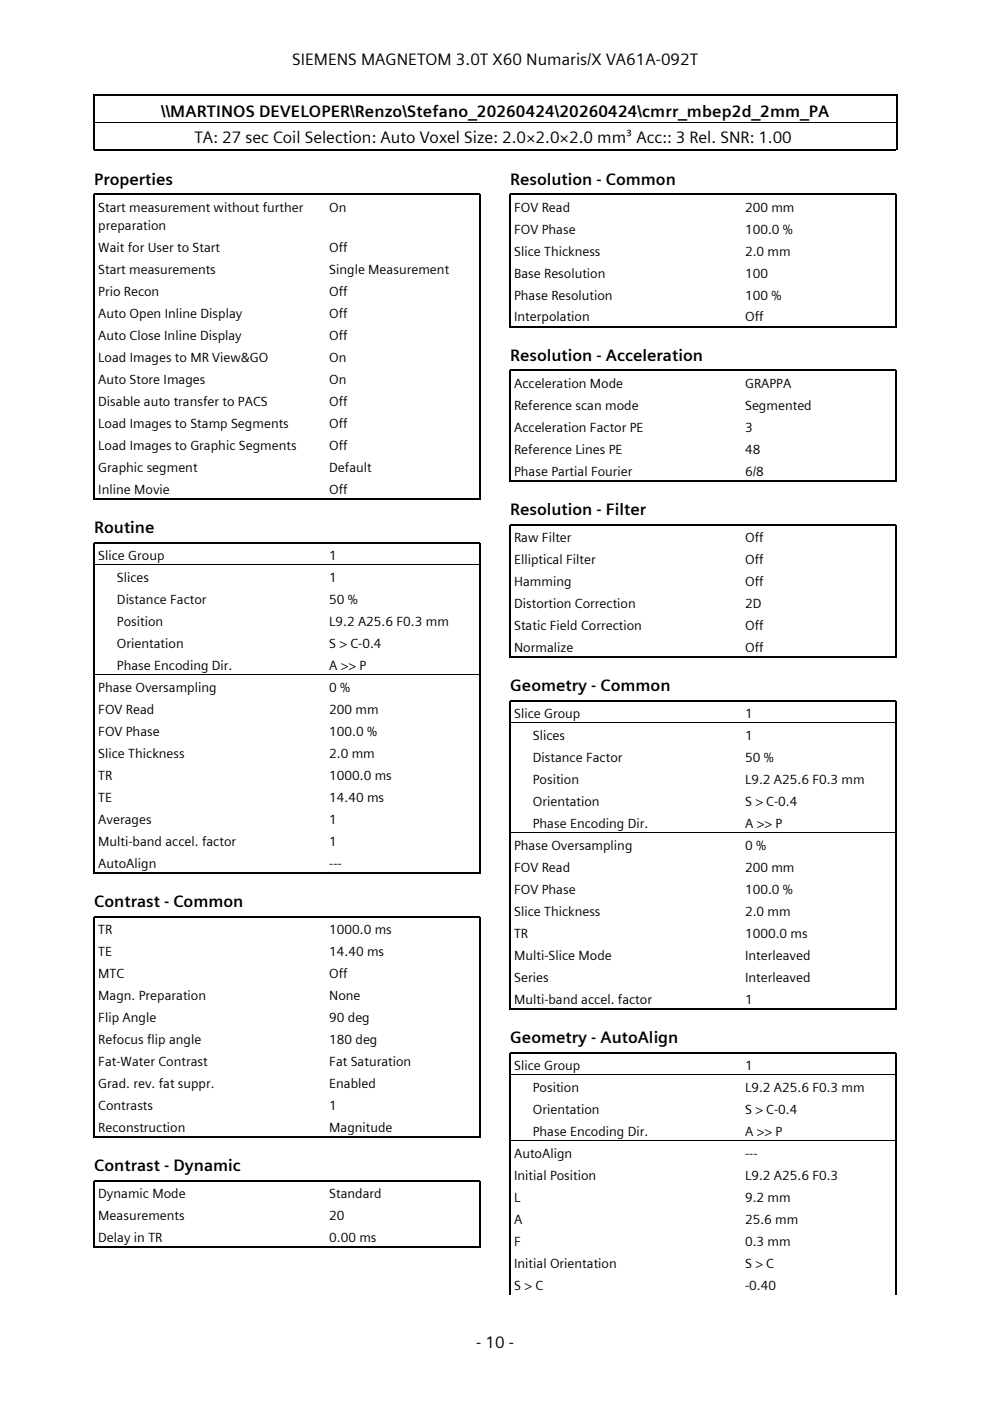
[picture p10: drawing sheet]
<svg xmlns="http://www.w3.org/2000/svg" width="210mm" height="297mm" viewBox="0 0 210 297" stroke-linecap="round" stroke-linejoin="round" font-family="sans-serif">
<defs><g id="words">
<g font-size="3.5">
<text x="61.9" y="13.8">SIEMENS MAGNETOM 3.0T X60 Numaris/X VA61A-092T</text>
<text x="34.2" y="24.7">\\MARTINOS DEVELOPER\Renzo\Stefano_20260424\20260424\cmrr_mbep2d_2mm_PA</text>
<text x="41.2" y="30.4">TA: 27 sec Coil Selection: Auto Voxel Size: 2.0×2.0×2.0 mm³ Acc:: 3 Rel. SNR: 1.00</text>
<text x="20" y="39.2">Properties</text>
<text x="108.2" y="39.2">Resolution - Common</text>
<text x="108.2" y="76.5">Resolution - Acceleration</text>
<text x="20" y="113">Routine</text>
<text x="108.2" y="109.2">Resolution - Filter</text>
<text x="108.2" y="146.6">Geometry - Common</text>
<text x="20" y="192.3">Contrast - Common</text>
<text x="108.2" y="221.2">Geometry - AutoAlign</text>
<text x="20" y="248.3">Contrast - Dynamic</text>
<text x="101" y="285.8">- 10 -</text>
</g>
<g font-size="2.8">
<text x="20.8" y="44.9">Start measurement without further</text>
<text x="69.8" y="44.9">On</text>
<text x="109" y="44.9">FOV Read</text>
<text x="158" y="44.9">200 mm</text>
<text x="20.8" y="48.8">preparation</text>
<text x="20.8" y="53.5">Wait for User to Start</text>
<text x="69.8" y="53.5">Off</text>
<text x="109" y="49.5">FOV Phase</text>
<text x="158" y="49.5">100.0 %</text>
<text x="20.8" y="58.1">Start measurements</text>
<text x="69.8" y="58.1">Single Measurement</text>
<text x="109" y="54.2">Slice Thickness</text>
<text x="109" y="58.8">Base Resolution</text>
<text x="158" y="54.2">2.0 mm</text>
<text x="158" y="58.8">100</text>
<text x="20.8" y="62.8">Prio Recon</text>
<text x="69.8" y="62.8">Off</text>
<text x="109" y="63.5">Phase Resolution</text>
<text x="158" y="63.5">100 %</text>
<text x="20.8" y="67.4">Auto Open Inline Display</text>
<text x="69.8" y="67.4">Off</text>
<text x="109" y="68.1">Interpolation</text>
<text x="158" y="68.1">Off</text>
<text x="20.8" y="72.1">Auto Close Inline Display</text>
<text x="20.8" y="76.8">Load Images to MR View&amp;GO</text>
<text x="69.8" y="72.1">Off</text>
<text x="69.8" y="76.8">On</text>
<text x="20.8" y="81.4">Auto Store Images</text>
<text x="69.8" y="81.4">On</text>
<text x="109" y="82.2">Acceleration Mode</text>
<text x="158" y="82.2">GRAPPA</text>
<text x="20.8" y="86.1">Disable auto transfer to PACS</text>
<text x="69.8" y="86.1">Off</text>
<text x="109" y="86.9">Reference scan mode</text>
<text x="158" y="86.9">Segmented</text>
<text x="20.8" y="90.7">Load Images to Stamp Segments</text>
<text x="20.8" y="95.4">Load Images to Graphic Segments</text>
<text x="69.8" y="90.7">Off</text>
<text x="69.8" y="95.4">Off</text>
<text x="109" y="91.5">Acceleration Factor PE</text>
<text x="158" y="91.5">3</text>
<text x="20.8" y="100">Graphic segment</text>
<text x="69.8" y="100">Default</text>
<text x="109" y="96.2">Reference Lines PE</text>
<text x="109" y="100.9">Phase Partial Fourier</text>
<text x="158" y="96.2">48</text>
<text x="158" y="100.9">6/8</text>
<text x="20.8" y="104.7">Inline Movie</text>
<text x="69.8" y="104.7">Off</text>
<text x="20.8" y="118.8">Slice Group</text>
<text x="69.8" y="118.8">1</text>
<text x="109" y="114.9">Raw Filter</text>
<text x="109" y="119.6">Elliptical Filter</text>
<text x="158" y="114.9">Off</text>
<text x="158" y="119.6">Off</text>
<text x="24.8" y="123.4">Slices</text>
<text x="69.8" y="123.4">1</text>
<text x="109" y="124.2">Hamming</text>
<text x="158" y="124.2">Off</text>
<text x="24.8" y="128.1">Distance Factor</text>
<text x="69.8" y="128.1">50 %</text>
<text x="109" y="128.9">Distortion Correction</text>
<text x="158" y="128.9">2D</text>
<text x="24.8" y="132.7">Position</text>
<text x="24.8" y="137.4">Orientation</text>
<text x="69.8" y="132.7">L9.2 A25.6 F0.3 mm</text>
<text x="69.8" y="137.4">S &gt; C-0.4</text>
<text x="109" y="133.6">Static Field Correction</text>
<text x="158" y="133.6">Off</text>
<text x="24.8" y="142">Phase Encoding Dir.</text>
<text x="69.8" y="142">A &gt;&gt; P</text>
<text x="109" y="138.2">Normalize</text>
<text x="158" y="138.2">Off</text>
<text x="20.8" y="146.7">Phase Oversampling</text>
<text x="69.8" y="146.7">0 %</text>
<text x="20.8" y="151.4">FOV Read</text>
<text x="69.8" y="151.4">200 mm</text>
<text x="109" y="152.3">Slice Group</text>
<text x="158" y="152.3">1</text>
<text x="20.8" y="156">FOV Phase</text>
<text x="20.8" y="160.7">Slice Thickness</text>
<text x="69.8" y="156">100.0 %</text>
<text x="69.8" y="160.7">2.0 mm</text>
<text x="113" y="157">Slices</text>
<text x="113" y="161.6">Distance Factor</text>
<text x="158" y="157">1</text>
<text x="158" y="161.6">50 %</text>
<text x="20.8" y="165.3">TR</text>
<text x="69.8" y="165.3">1000.0 ms</text>
<text x="113" y="166.3">Position</text>
<text x="158" y="166.3">L9.2 A25.6 F0.3 mm</text>
<text x="20.8" y="170">TE</text>
<text x="69.8" y="170">14.40 ms</text>
<text x="113" y="170.9">Orientation</text>
<text x="158" y="170.9">S &gt; C-0.4</text>
<text x="20.8" y="174.6">Averages</text>
<text x="20.8" y="179.3">Multi-band accel. factor</text>
<text x="69.8" y="174.6">1</text>
<text x="69.8" y="179.3">1</text>
<text x="113" y="175.6">Phase Encoding Dir.</text>
<text x="158" y="175.6">A &gt;&gt; P</text>
<text x="20.8" y="184">AutoAlign</text>
<text x="69.8" y="184">---</text>
<text x="109" y="180.3">Phase Oversampling</text>
<text x="109" y="184.9">FOV Read</text>
<text x="158" y="180.3">0 %</text>
<text x="158" y="184.9">200 mm</text>
<text x="109" y="189.6">FOV Phase</text>
<text x="158" y="189.6">100.0 %</text>
<text x="109" y="194.2">Slice Thickness</text>
<text x="158" y="194.2">2.0 mm</text>
<text x="20.8" y="198">TR</text>
<text x="20.8" y="202.7">TE</text>
<text x="69.8" y="198">1000.0 ms</text>
<text x="69.8" y="202.7">14.40 ms</text>
<text x="109" y="198.9">TR</text>
<text x="109" y="203.5">Multi-Slice Mode</text>
<text x="158" y="198.9">1000.0 ms</text>
<text x="158" y="203.5">Interleaved</text>
<text x="20.8" y="207.3">MTC</text>
<text x="69.8" y="207.3">Off</text>
<text x="109" y="208.2">Series</text>
<text x="158" y="208.2">Interleaved</text>
<text x="20.8" y="212">Magn. Preparation</text>
<text x="69.8" y="212">None</text>
<text x="109" y="212.8">Multi-band accel. factor</text>
<text x="158" y="212.8">1</text>
<text x="20.8" y="216.7">Flip Angle</text>
<text x="20.8" y="221.3">Refocus flip angle</text>
<text x="69.8" y="216.7">90 deg</text>
<text x="69.8" y="221.3">180 deg</text>
<text x="20.8" y="226">Fat-Water Contrast</text>
<text x="69.8" y="226">Fat Saturation</text>
<text x="109" y="226.9">Slice Group</text>
<text x="158" y="226.9">1</text>
<text x="20.8" y="230.6">Grad. rev. fat suppr.</text>
<text x="69.8" y="230.6">Enabled</text>
<text x="113" y="231.6">Position</text>
<text x="158" y="231.6">L9.2 A25.6 F0.3 mm</text>
<text x="20.8" y="235.3">Contrasts</text>
<text x="20.8" y="239.9">Reconstruction</text>
<text x="69.8" y="235.3">1</text>
<text x="69.8" y="239.9">Magnitude</text>
<text x="113" y="236.2">Orientation</text>
<text x="158" y="236.2">S &gt; C-0.4</text>
<text x="109" y="245.6">AutoAlign</text>
<text x="113" y="240.9">Phase Encoding Dir.</text>
<text x="158" y="240.9">A &gt;&gt; P</text>
<text x="158" y="245.6">---</text>
<text x="109" y="250.2">Initial Position</text>
<text x="158" y="250.2">L9.2 A25.6 F0.3</text>
<text x="20.8" y="254">Dynamic Mode</text>
<text x="69.8" y="254">Standard</text>
<text x="109" y="254.9">L</text>
<text x="158" y="254.9">9.2 mm</text>
<text x="20.8" y="258.7">Measurements</text>
<text x="20.8" y="263.3">Delay in TR</text>
<text x="69.8" y="258.7">20</text>
<text x="69.8" y="263.3">0.00 ms</text>
<text x="109" y="259.5">A</text>
<text x="158" y="259.5">25.6 mm</text>
<text x="109" y="264.2">F</text>
<text x="109" y="268.8">Initial Orientation</text>
<text x="158" y="264.2">0.3 mm</text>
<text x="158" y="268.8">S &gt; C</text>
<text x="109" y="273.5">S &gt; C</text>
<text x="158" y="273.5">-0.40</text>
</g>
</g></defs>
<g fill="none" stroke="#000" stroke-width=".26">
<path d="M19.9 20v11.9M20 20.2h170M20 31.8h170M190.1 20v11.9M108.2 69.4v-28.2h81.8v28.2M108.3 69.2h81.6M20 105.9v-64.7h81.8v64.7M20.1 105.8h81.6M108.2 102.1v-23.6h81.8v23.6M108.3 101.9h81.6M108.2 139.4v-28.2h81.8v28.2M108.3 139.3h81.6"/>
<path d="M20 185.2v-70.1h81.8v70.1M20.1 185h81.6M108.2 214.1v-65.5h81.8v65.5M108.3 213.9h81.6M108.2 223.2v51.3M108.2 223.2h81.8M190 223.2v51.3M20 241.1v-46.8h81.8v46.8M20.1 241h81.6M20 264.5v-14.2h81.8v14.2M20.1 264.4h81.6"/>
</g>
<path d="M20 26h170M20.1 119.7h81.6M20.1 143h81.6M108.3 153.3h81.6M108.3 176.5h81.6M108.3 227.9h81.6M108.3 241.9h81.6" fill="none" stroke="#000" stroke-width=".21"/>
<use href="#words"/>
</svg>
